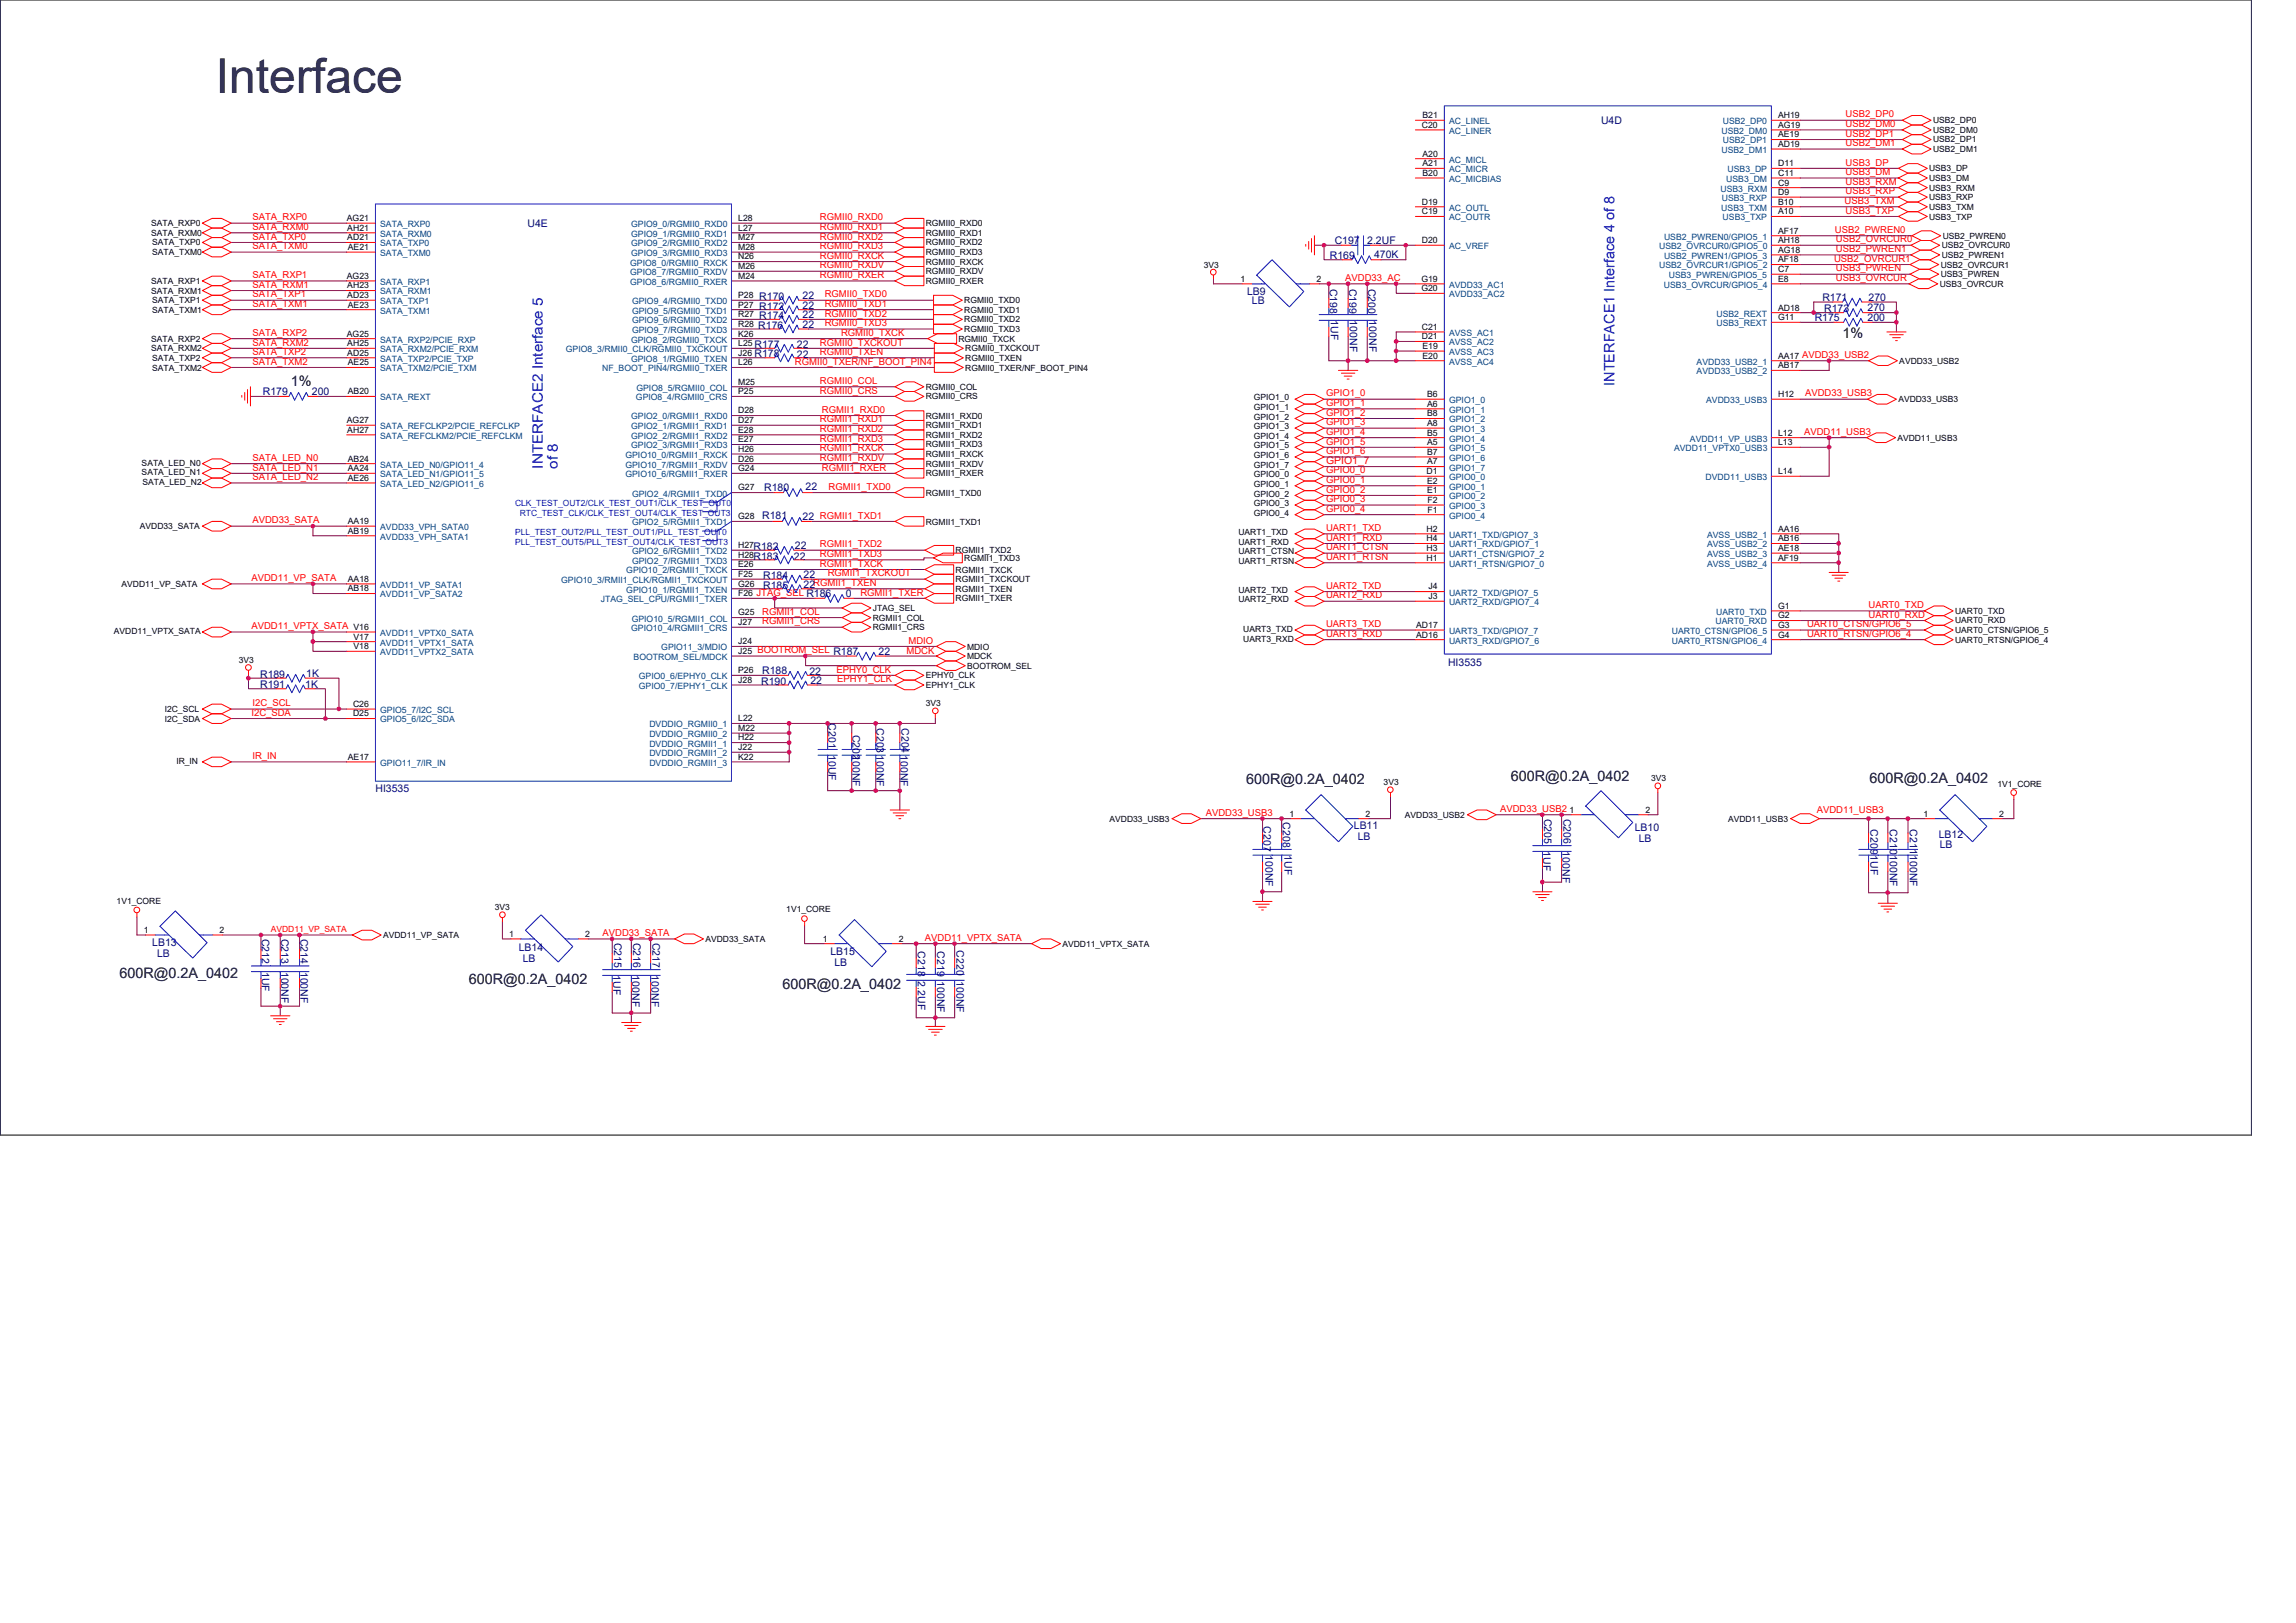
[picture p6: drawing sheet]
<svg xmlns="http://www.w3.org/2000/svg" width="297mm" height="210mm" viewBox="0 0 297 210" stroke-linecap="round" stroke-linejoin="round" font-family="sans-serif">
<defs><g id="words">
<text font-size="6.2" x="27.9" y="12">Interface</text>
<g font-size="1.9">
<text x="238.4" y="43.7">1%</text>
<text x="37.6" y="50">1%</text>
<text x="161.2" y="101.5">600R@0.2A_0402</text>
<text x="195.4" y="101">600R@0.2A_0402</text>
<text x="241.9" y="101.4">600R@0.2A_0402</text>
<text x="15.5" y="126.5">600R@0.2A_0402</text>
<text x="60.7" y="127.3">600R@0.2A_0402</text>
<text x="101.2" y="128">600R@0.2A_0402</text>
</g>
<g font-size="1.9" fill="#00f">
<text x="208.9" y="49.9" transform="rotate(-90 208.9 49.9)">INTERFACE1 Interface 4 of 8</text>
<text x="70.2" y="60.6" transform="rotate(-90 70.2 60.6)">INTERFACE2 Interface 5</text>
<text x="72.2" y="60.6" transform="rotate(-90 72.2 60.6)">of 8</text>
</g>
<g font-size="1.4" fill="#000080">
<text x="207.1" y="16">U4D</text>
<text x="68.2" y="29.4">U4E</text>
<text x="172" y="33.5">R169</text>
<text x="172.7" y="31.6">C197</text>
<text x="176.9" y="31.6">2.2UF</text>
<text x="177.8" y="33.3">470K</text>
<text x="98.2" y="40.1">R172</text>
<text x="98.2" y="41.3">R174</text>
<text x="98.2" y="38.8">R170</text>
<text x="103.8" y="39.9">22</text>
<text x="103.8" y="41.2">22</text>
<text x="103.8" y="38.7">22</text>
<text x="161.3" y="38.2">LB9</text>
<text x="162" y="39.3">LB</text>
<text x="172" y="37.3" transform="rotate(90 172 37.3)">C198</text>
<text x="172.2" y="41.4" transform="rotate(90 172.2 41.4)">1UF</text>
<text x="174.5" y="37.3" transform="rotate(90 174.5 37.3)">C199</text>
<text x="174.6" y="41.4" transform="rotate(90 174.6 41.4)">100NF</text>
<text x="177" y="37.3" transform="rotate(90 177 37.3)">C200</text>
<text x="177.1" y="41.4" transform="rotate(90 177.1 41.4)">100NF</text>
<text x="234.8" y="41.6">R175</text>
<text x="235.8" y="38.9">R171</text>
<text x="236" y="40.3">R173</text>
<text x="241.6" y="41.6">200</text>
<text x="241.6" y="40.2">270</text>
<text x="241.7" y="38.9">270</text>
<text x="97.6" y="46.2">R178</text>
<text x="97.6" y="45">R177</text>
<text x="98.1" y="42.5">R176</text>
<text x="103.1" y="45">22</text>
<text x="103.1" y="46.3">22</text>
<text x="103.8" y="42.4">22</text>
<text x="34" y="51.1">R179</text>
<text x="40.4" y="51.1">200</text>
<text x="98.9" y="63.6">R180</text>
<text x="104.2" y="63.5">22</text>
<text x="97.5" y="71.2">R182</text>
<text x="98.6" y="67.2">R181</text>
<text x="102.8" y="71.1">22</text>
<text x="103.8" y="67.3">22 RGMII1_TXD1</text>
<text x="97.5" y="72.4">R183</text>
<text x="98.7" y="74.9">R184</text>
<text x="98.7" y="76.2">R185</text>
<text x="102.7" y="72.4">22</text>
<text x="104" y="74.8">22</text>
<text x="104" y="76">22RGMII1_TXEN</text>
<text x="104.3" y="77.3">R186</text>
<text x="109.4" y="77.3">0</text>
<text x="33.7" y="89">R191</text>
<text x="33.7" y="87.7">R189</text>
<text x="39.5" y="89">1K</text>
<text x="39.6" y="87.6">1K</text>
<text x="98.5" y="88.6">R190</text>
<text x="98.6" y="87.2">R188</text>
<text x="104.7" y="87.4">22</text>
<text x="104.8" y="88.5">22</text>
<text x="107.8" y="84.7">R187</text>
<text x="113.7" y="84.7">22</text>
<text x="187.3" y="86.1">HI3535</text>
<text x="107.2" y="93.6" transform="rotate(90 107.2 93.6)">C201 10UF</text>
<text x="110.3" y="95.1" transform="rotate(90 110.3 95.1)">C202</text>
<text x="113.4" y="94.2" transform="rotate(90 113.4 94.2)">C203 100NF</text>
<text x="116.6" y="94.2" transform="rotate(90 116.6 94.2)">C204</text>
<text x="110.3" y="97.7" transform="rotate(90 110.3 97.7)">100NF</text>
<text x="116.5" y="97.7" transform="rotate(90 116.5 97.7)">100NF</text>
<text x="48.6" y="102.5">HI3535</text>
<text x="163.4" y="106.9" transform="rotate(90 163.4 106.9)">C207</text>
<text x="165.9" y="106.4" transform="rotate(90 165.9 106.4)">C208</text>
<text x="175.2" y="107.3">LB11</text>
<text x="199.8" y="105.9" transform="rotate(90 199.8 105.9)">C205</text>
<text x="202.3" y="105.9" transform="rotate(90 202.3 105.9)">C206</text>
<text x="211.5" y="107.5">LB10</text>
<text x="242" y="107.3" transform="rotate(90 242 107.3)">C2091UF</text>
<text x="244.5" y="107.3" transform="rotate(90 244.5 107.3)">C210100NF</text>
<text x="247.1" y="107.3" transform="rotate(90 247.1 107.3)">C211100NF</text>
<text x="163.7" y="110.6" transform="rotate(90 163.7 110.6)">100NF</text>
<text x="166.2" y="110.6" transform="rotate(90 166.2 110.6)">1UF</text>
<text x="175.7" y="108.6">LB</text>
<text x="199.7" y="110.2" transform="rotate(90 199.7 110.2)">1UF</text>
<text x="202.2" y="110.2" transform="rotate(90 202.2 110.2)">100NF</text>
<text x="212" y="108.9">LB</text>
<text x="250.8" y="108.4">LB12</text>
<text x="250.9" y="109.7">LB</text>
<text x="19.7" y="122.4">LB13</text>
<text x="20.3" y="123.8">LB</text>
<text x="33.9" y="121.5" transform="rotate(90 33.9 121.5)">C212</text>
<text x="33.9" y="125.7" transform="rotate(90 33.9 125.7)">1UF</text>
<text x="36.4" y="121.5" transform="rotate(90 36.4 121.5)">C213</text>
<text x="36.4" y="125.7" transform="rotate(90 36.4 125.7)">100NF</text>
<text x="38.9" y="121.5" transform="rotate(90 38.9 121.5)">C214</text>
<text x="38.9" y="125.7" transform="rotate(90 38.9 125.7)">100NF</text>
<text x="67.1" y="123.1">LB14</text>
<text x="67.6" y="124.4">LB</text>
<text x="79.4" y="122" transform="rotate(90 79.4 122)">C215</text>
<text x="81.9" y="122" transform="rotate(90 81.9 122)">C216</text>
<text x="84.4" y="122" transform="rotate(90 84.4 122)">C217</text>
<text x="107.4" y="123.6">LB15</text>
<text x="107.9" y="124.9">LB</text>
<text x="118.8" y="123.1" transform="rotate(90 118.8 123.1)">C218 2.2UF</text>
<text x="121.3" y="123.1" transform="rotate(90 121.3 123.1)">C219 100NF</text>
<text x="123.8" y="123" transform="rotate(90 123.8 123)">C220 100NF</text>
<text x="79.3" y="126.2" transform="rotate(90 79.3 126.2)">1UF</text>
<text x="81.8" y="126.2" transform="rotate(90 81.8 126.2)">100NF</text>
<text x="84.3" y="126.2" transform="rotate(90 84.3 126.2)">100NF</text>
</g>
<text font-size="1.4" fill="#f00" x="171.6" y="60">GPIO1_7</text>
<g font-size="1.2" fill="#f00">
<text x="238.8" y="15.2">USB2_DP0</text>
<text x="238.8" y="16.4">USB2_DM0</text>
<text x="238.8" y="17.7">USB2_DP1</text>
<text x="238.8" y="23.9">USB3_RXM</text>
<text x="238.8" y="21.4">USB3_DP</text>
<text x="238.8" y="22.7">USB3_DM</text>
<text x="238.8" y="18.9">USB2_DM1</text>
<text x="32.7" y="28.5">SATA_RXP0</text>
<text x="32.7" y="29.8">SATA_RXM0</text>
<text x="106.1" y="29.8">RGMII0_RXD1</text>
<text x="106.1" y="28.5">RGMII0_RXD0</text>
<text x="238.6" y="26.4">USB3_TXM</text>
<text x="238.8" y="25.1">USB3_RXP</text>
<text x="238.8" y="27.6">USB3_TXP</text>
<text x="32.7" y="36">SATA_RXP1</text>
<text x="32.7" y="32.3">SATA_TXM0</text>
<text x="32.7" y="31">SATA_TXP0</text>
<text x="106.1" y="36">RGMII0_RXER</text>
<text x="106.1" y="34.7">RGMII0_RXDV</text>
<text x="106.1" y="33.5">RGMII0_RXCK</text>
<text x="106.1" y="32.3">RGMII0_RXD3</text>
<text x="106.1" y="31">RGMII0_RXD2</text>
<text x="237.3" y="33.9">USB2_OVRCUR1</text>
<text x="237.4" y="30.1">USB2_PWREN0</text>
<text x="237.5" y="32.6">USB2_PWREN1</text>
<text x="237.5" y="31.4">USB2_OVRCUR0</text>
<text x="237.5" y="35.1">USB3_PWREN</text>
<text x="32.7" y="39.7">SATA_TXM1</text>
<text x="32.7" y="38.5">SATA_TXP1</text>
<text x="32.7" y="37.2">SATA_RXM1</text>
<text x="106.7" y="38.5">RGMII0_TXD0</text>
<text x="106.7" y="39.7">RGMII0_TXD1</text>
<text x="106.7" y="41">RGMII0_TXD2</text>
<text x="174" y="36.4">AVDD33_AC</text>
<text x="237.5" y="36.4">USB3_OVRCUR</text>
<text x="32.7" y="44.7">SATA_RXM2</text>
<text x="32.7" y="45.9">SATA_TXP2</text>
<text x="32.7" y="47.2">SATA_TXM2</text>
<text x="32.7" y="43.5">SATA_RXP2</text>
<text x="102.8" y="47.2">RGMII0_TXER/NF_BOOT_PIN4</text>
<text x="106.1" y="45.9">RGMII0_TXEN</text>
<text x="106.1" y="44.7">RGMII0_TXCKOUT</text>
<text x="106.7" y="42.2">RGMII0_TXD3</text>
<text x="108.8" y="43.5">RGMII0_TXCK</text>
<text x="106.1" y="50.9">RGMII0_CRS</text>
<text x="106.1" y="49.7">RGMII0_COL</text>
<text x="106.3" y="53.4">RGMII1_RXD0</text>
<text x="171.6" y="51.3">GPIO1_0</text>
<text x="171.6" y="52.5">GPIO1_1</text>
<text x="171.6" y="53.8">GPIO1_2</text>
<text x="233.5" y="51.3">AVDD33_USB3</text>
<text x="32.7" y="59.6">SATA_LED_N0</text>
<text x="106.1" y="57.1">RGMII1_RXD3</text>
<text x="106.1" y="54.7">RGMII1_RXD1</text>
<text x="106.1" y="55.9">RGMII1_RXD2</text>
<text x="106.1" y="59.6">RGMII1_RXDV</text>
<text x="106.1" y="58.4">RGMII1_RXCK</text>
<text x="171.6" y="58.8">GPIO1_6</text>
<text x="171.6" y="57.5">GPIO1_5</text>
<text x="171.6" y="56.3">GPIO1_4</text>
<text x="171.6" y="55">GPIO1_3</text>
<text x="233.4" y="56.3">AVDD11_USB3</text>
<text x="32.7" y="62.1">SATA_LED_N2</text>
<text x="32.7" y="60.9">SATA_LED_N1</text>
<text x="106.3" y="60.9">RGMII1_RXER</text>
<text x="107.2" y="63.4">RGMII1_TXD0</text>
<text x="171.6" y="63.7">GPIO0_2</text>
<text x="171.6" y="62.5">GPIO0_1</text>
<text x="171.6" y="61.3">GPIO0_0</text>
<text x="171.6" y="65">GPIO0_3</text>
<text x="32.7" y="67.7">AVDD33_SATA</text>
<text x="106.1" y="70.8">RGMII1_TXD2</text>
<text x="171.6" y="66.2">GPIO0_4</text>
<text x="171.6" y="71.2">UART1_CTSN</text>
<text x="171.6" y="68.7">UART1_TXD</text>
<text x="171.6" y="70">UART1_RXD</text>
<text x="32.5" y="75.2">AVDD11_VP_SATA</text>
<text x="106.1" y="72.1">RGMII1_TXD3</text>
<text x="106.1" y="73.3">RGMII1_TXCK</text>
<text x="107.1" y="74.6">RGMII1_TXCKOUT</text>
<text x="111.3" y="77">RGMII1_TXER</text>
<text x="171.6" y="77.4">UART2_RXD</text>
<text x="171.6" y="76.2">UART2_TXD</text>
<text x="171.6" y="72.5">UART1_RTSN</text>
<text x="32.5" y="81.4">AVDD11_VPTX_SATA V16</text>
<text x="98.6" y="79.5">RGMII1_COL</text>
<text x="98.6" y="80.8">RGMII1_CRS</text>
<text x="117.5" y="83.4">MDIO</text>
<text x="171.6" y="82.4">UART3_RXD</text>
<text x="171.6" y="81.2">UART3_TXD</text>
<text x="233.8" y="81.2">UART0_CTSN/GPIO6_5</text>
<text x="233.8" y="82.4">UART0_RTSN/GPIO6_4</text>
<text x="241.7" y="79.9">UART0_RXD</text>
<text x="241.7" y="78.7">UART0_TXD</text>
<text x="108.2" y="87">EPHY0_CLK</text>
<text x="108.3" y="88.3">EPHY1_CLK</text>
<text x="117.3" y="84.6">MDCK</text>
<text x="32.5" y="92.6">I2C_SDA</text>
<text x="32.7" y="91.4">I2C_SCL</text>
<text x="32.7" y="98.2">IR_IN</text>
<text x="156" y="105.6">AVDD33_USB3</text>
<text x="194.1" y="105.1">AVDD33_USB2</text>
<text x="235" y="105.2">AVDD11_USB3</text>
<text x="78" y="121.1">AVDD33_SATA</text>
<text x="119.7" y="121.7">AVDD11_VPTX_SATA</text>
</g>
<g font-size="1.1">
<text x="184" y="16.5">C20</text>
<text x="184" y="15.3">B21</text>
<text x="230" y="15.3">AH19</text>
<text x="230" y="17.8">AE19</text>
<text x="230" y="16.5">AG19</text>
<text x="250.1" y="16">USB2_DP0</text>
<text x="250.1" y="17.2">USB2_DM0</text>
<text x="184" y="22.8">B20</text>
<text x="184" y="21.5">A21</text>
<text x="184" y="20.3">A20</text>
<text x="230" y="22.8">C11</text>
<text x="230" y="19">AD19</text>
<text x="230" y="21.5">D11</text>
<text x="249.6" y="22.2">USB3_DP</text>
<text x="249.6" y="23.4">USB3_DM</text>
<text x="250.1" y="18.4">USB2_DP1</text>
<text x="250.1" y="19.7">USB2_DM1</text>
<text x="19.6" y="29.3">SATA_RXP0</text>
<text x="44.9" y="28.6">AG21</text>
<text x="44.9" y="29.8">AH21</text>
<text x="95.5" y="29.8">L27</text>
<text x="95.5" y="28.6">L28</text>
<text x="119.8" y="29.3">RGMII0_RXD0</text>
<text x="184" y="26.5">D19</text>
<text x="184" y="27.7">C19</text>
<text x="230" y="25.2">D9</text>
<text x="230" y="27.7">A10</text>
<text x="230" y="24">C9</text>
<text x="230" y="26.5">B10</text>
<text x="249.6" y="24.7">USB3_RXM</text>
<text x="249.6" y="25.9">USB3_RXP</text>
<text x="249.6" y="27.2">USB3_TXM</text>
<text x="249.6" y="28.4">USB3_TXP</text>
<text x="19.6" y="30.5">SATA_RXM0</text>
<text x="19.7" y="31.7">SATA_TXP0</text>
<text x="19.7" y="33">SATA_TXM0</text>
<text x="44.9" y="31.1">AD21</text>
<text x="45" y="32.3">AE21</text>
<text x="95.5" y="34.8">M26</text>
<text x="95.5" y="33.6">N26</text>
<text x="95.5" y="32.3">M28</text>
<text x="95.5" y="31.1">M27</text>
<text x="119.8" y="30.5">RGMII0_RXD1</text>
<text x="119.8" y="31.7">RGMII0_RXD2</text>
<text x="119.8" y="33">RGMII0_RXD3</text>
<text x="119.8" y="34.2">RGMII0_RXCK</text>
<text x="119.8" y="35.5">RGMII0_RXDV</text>
<text x="155.7" y="34.6">3V3</text>
<text x="184" y="31.5">D20</text>
<text x="230" y="32.7">AG18</text>
<text x="230" y="30.2">AF17</text>
<text x="230" y="35.2">C7</text>
<text x="230" y="34">AF18</text>
<text x="230" y="31.5">AH18</text>
<text x="251.1" y="34.6">USB2_OVRCUR1</text>
<text x="251.1" y="35.9">USB3_PWREN</text>
<text x="251.2" y="32.1">USB2_OVRCUR0</text>
<text x="251.2" y="33.4">USB2_PWREN1</text>
<text x="251.3" y="30.9">USB2_PWREN0</text>
<text x="19.6" y="36.7">SATA_RXP1</text>
<text x="19.6" y="38">SATA_RXM1</text>
<text x="19.7" y="39.2">SATA_TXP1</text>
<text x="19.7" y="40.5">SATA_TXM1</text>
<text x="44.9" y="36.1">AG23</text>
<text x="44.9" y="37.3">AH23</text>
<text x="44.9" y="38.6">AD23</text>
<text x="45" y="39.8">AE23</text>
<text x="95.5" y="36.1">M24</text>
<text x="95.5" y="39.8">P27</text>
<text x="95.5" y="41">R27</text>
<text x="95.5" y="38.6">P28</text>
<text x="119.8" y="36.7">RGMII0_RXER</text>
<text x="124.8" y="39.2">RGMII0_TXD0</text>
<text x="124.8" y="40.5">RGMII0_TXD1</text>
<text x="124.8" y="41.7">RGMII0_TXD2</text>
<text x="160.5" y="36.4">1</text>
<text x="170.3" y="36.4">2</text>
<text x="183.9" y="37.7">G20</text>
<text x="183.9" y="36.4">G19</text>
<text x="230" y="36.4">E8</text>
<text x="230" y="41.4">G11</text>
<text x="230" y="40.2">AD18</text>
<text x="250.9" y="37.1">USB3_OVRCUR</text>
<text x="19.6" y="44.2">SATA_RXP2</text>
<text x="19.6" y="45.4">SATA_RXM2</text>
<text x="19.7" y="46.7">SATA_TXP2</text>
<text x="19.7" y="47.9">SATA_TXM2</text>
<text x="44.9" y="43.5">AG25</text>
<text x="44.9" y="46">AD25</text>
<text x="44.9" y="44.8">AH25</text>
<text x="45" y="47.3">AE25</text>
<text x="95.5" y="47.3">L26</text>
<text x="95.5" y="44.8">L25</text>
<text x="95.5" y="43.5">K26</text>
<text x="95.5" y="46">J26</text>
<text x="95.5" y="42.3">R28</text>
<text x="124" y="44.2">RGMII0_TXCK</text>
<text x="124.8" y="43">RGMII0_TXD3</text>
<text x="124.9" y="45.4">RGMII0_TXCKOUT</text>
<text x="124.9" y="46.7">RGMII0_TXEN</text>
<text x="124.9" y="47.9">RGMII0_TXER/NF_BOOT_PIN4</text>
<text x="184" y="43.9">D21</text>
<text x="184" y="42.7">C21</text>
<text x="184" y="46.4">E20</text>
<text x="184" y="45.1">E19</text>
<text x="230" y="46.4">AA17 AVDD33_USB2</text>
<text x="230" y="47.6">AB17</text>
<text x="245.7" y="47.1">AVDD33_USB2</text>
<text x="45" y="51">AB20</text>
<text x="95.5" y="51">P25</text>
<text x="95.5" y="49.8">M25</text>
<text x="95.5" y="53.5">D28</text>
<text x="119.8" y="50.4">RGMII0_COL</text>
<text x="119.8" y="51.7">RGMII0_CRS</text>
<text x="162.2" y="51.8">GPIO1_0</text>
<text x="162.2" y="53">GPIO1_1</text>
<text x="184.6" y="53.9">B8</text>
<text x="184.6" y="52.6">A6</text>
<text x="184.6" y="51.4">B6</text>
<text x="230" y="51.4">H12</text>
<text x="245.6" y="52">AVDD33_USB3</text>
<text x="44.9" y="54.7">AG27</text>
<text x="44.9" y="56">AH27</text>
<text x="45" y="59.7">AB24</text>
<text x="95.5" y="57.2">E27</text>
<text x="95.5" y="56">E28</text>
<text x="95.5" y="54.7">D27</text>
<text x="95.5" y="59.7">D26</text>
<text x="95.5" y="58.5">H26</text>
<text x="119.8" y="54.2">RGMII1_RXD0</text>
<text x="119.8" y="55.4">RGMII1_RXD1</text>
<text x="119.8" y="56.6">RGMII1_RXD2</text>
<text x="119.8" y="57.9">RGMII1_RXD3</text>
<text x="119.8" y="59.1">RGMII1_RXCK</text>
<text x="162.2" y="54.3">GPIO1_2</text>
<text x="162.2" y="55.5">GPIO1_3</text>
<text x="162.2" y="56.8">GPIO1_4</text>
<text x="162.2" y="58">GPIO1_5</text>
<text x="162.2" y="59.3">GPIO1_6</text>
<text x="184.6" y="58.8">B7</text>
<text x="184.6" y="57.6">A5</text>
<text x="184.6" y="56.3">B5</text>
<text x="184.6" y="55.1">A8</text>
<text x="230" y="57.6">L13</text>
<text x="230" y="56.3">L12</text>
<text x="245.5" y="57">AVDD11_USB3</text>
<text x="18.3" y="61.5">SATA_LED_N1</text>
<text x="18.3" y="60.3">SATA_LED_N0</text>
<text x="18.5" y="62.7">SATA_LED_N2</text>
<text x="45" y="62.2">AE26</text>
<text x="45" y="61">AA24</text>
<text x="95.5" y="61">G24</text>
<text x="95.5" y="63.5">G27</text>
<text x="119.8" y="64.1">RGMII1_TXD0</text>
<text x="119.8" y="60.4">RGMII1_RXDV</text>
<text x="119.8" y="61.6">RGMII1_RXER</text>
<text x="162.2" y="60.5">GPIO1_7</text>
<text x="162.2" y="61.7">GPIO0_0</text>
<text x="162.2" y="63">GPIO0_1</text>
<text x="162.2" y="64.2">GPIO0_2</text>
<text x="162.2" y="65.5">GPIO0_3</text>
<text x="184.6" y="61.3">D1</text>
<text x="184.6" y="60.1">A7</text>
<text x="184.6" y="62.6">E2</text>
<text x="184.6" y="63.8">E1</text>
<text x="184.7" y="65.1">F2</text>
<text x="230" y="61.3">L14</text>
<text x="18.1" y="68.5">AVDD33_SATA</text>
<text x="45" y="69">AB19</text>
<text x="45" y="67.8">AA19</text>
<text x="95.5" y="70.9">H27</text>
<text x="95.5" y="67.2">G28</text>
<text x="119.8" y="67.9">RGMII1_TXD1</text>
<text x="123.6" y="71.6">RGMII1_TXD2</text>
<text x="160.2" y="69.2">UART1_TXD</text>
<text x="160.2" y="70.5">UART1_RXD</text>
<text x="160.2" y="71.7">UART1_CTSN</text>
<text x="162.2" y="66.7">GPIO0_4</text>
<text x="184.6" y="68.8">H2</text>
<text x="184.6" y="71.3">H3</text>
<text x="184.6" y="70">H4</text>
<text x="184.7" y="66.3">F1</text>
<text x="230" y="71.3">AE18</text>
<text x="230" y="70">AB16</text>
<text x="230" y="68.8">AA16</text>
<text x="15.7" y="75.9">AVDD11_VP_SATA</text>
<text x="45" y="76.5">AB18</text>
<text x="45" y="75.3">AA18</text>
<text x="95.5" y="74.7">F25</text>
<text x="95.5" y="72.2">H28</text>
<text x="95.5" y="77.1">F26 JTAG_SEL</text>
<text x="95.5" y="73.4">E26</text>
<text x="95.5" y="75.9">G26</text>
<text x="123.6" y="74.1">RGMII1_TXCK</text>
<text x="123.6" y="77.8">RGMII1_TXER</text>
<text x="123.6" y="76.6">RGMII1_TXEN</text>
<text x="123.6" y="75.3">RGMII1_TXCKOUT</text>
<text x="124.8" y="72.6">RGMII1_TXD3</text>
<text x="160.2" y="73">UART1_RTSN</text>
<text x="160.2" y="77.9">UART2_RXD</text>
<text x="160.2" y="76.7">UART2_TXD</text>
<text x="184.6" y="72.5">H1</text>
<text x="184.8" y="76.3">J4</text>
<text x="184.8" y="77.5">J3</text>
<text x="230" y="72.5">AF19</text>
<text x="14.7" y="82">AVDD11_VPTX_SATA</text>
<text x="45.7" y="82.7">V17</text>
<text x="45.7" y="84">V18</text>
<text x="95.5" y="83.4">J24</text>
<text x="95.5" y="79.6">G25</text>
<text x="95.5" y="80.9">J27</text>
<text x="112.9" y="81.5">RGMII1_CRS</text>
<text x="112.9" y="80.3">RGMII1_COL</text>
<text x="112.9" y="79.1">JTAG_SEL</text>
<text x="160.8" y="83">UART3_RXD</text>
<text x="160.8" y="81.8">UART3_TXD</text>
<text x="183.2" y="81.2">AD17</text>
<text x="183.2" y="82.5">AD16</text>
<text x="230" y="81.2">G3</text>
<text x="230" y="82.5">G4</text>
<text x="230" y="80">G2</text>
<text x="230" y="78.8">G1</text>
<text x="252.9" y="79.4">UART0_TXD</text>
<text x="252.9" y="80.7">UART0_RXD</text>
<text x="252.9" y="81.9">UART0_CTSN/GPIO6_5</text>
<text x="252.9" y="83.2">UART0_RTSN/GPIO6_4</text>
<text x="30.9" y="85.8">3V3</text>
<text x="95.5" y="88.3">J28</text>
<text x="95.5" y="87.1">P26</text>
<text x="95.5" y="84.6">J25 BOOTROM_SEL</text>
<text x="119.8" y="89">EPHY1_CLK</text>
<text x="119.8" y="87.8">EPHY0_CLK</text>
<text x="125.1" y="85.3">MDCK</text>
<text x="125.1" y="84">MDIO</text>
<text x="125.1" y="86.5">BOOTROM_SEL</text>
<text x="21.3" y="92.1">I2C_SCL</text>
<text x="21.3" y="93.4">I2C_SDA</text>
<text x="45.7" y="91.5">C26</text>
<text x="45.7" y="92.7">D25</text>
<text x="95.5" y="95.8">H22</text>
<text x="95.5" y="94.6">M22</text>
<text x="95.5" y="93.3">L22</text>
<text x="119.8" y="91.4">3V3</text>
<text x="22.8" y="98.8">IR_IN</text>
<text x="45" y="98.3">AE17</text>
<text x="95.5" y="98.3">K22</text>
<text x="95.5" y="97">J22</text>
<text x="179" y="101.6">3V3</text>
<text x="213.6" y="101.1">3V3</text>
<text x="258.4" y="101.8">1V1_CORE</text>
<text x="143.5" y="106.3">AVDD33_USB3</text>
<text x="166.8" y="105.6">1</text>
<text x="176.7" y="105.6">2</text>
<text x="181.8" y="105.8">AVDD33_USB2</text>
<text x="203" y="105.1">1</text>
<text x="212.9" y="105.1">2</text>
<text x="223.6" y="106.3">AVDD11_USB3</text>
<text x="248.9" y="105.6">1</text>
<text x="258.7" y="105.6">2</text>
<text x="15.1" y="117">1V1_CORE</text>
<text x="64" y="117.8">3V3</text>
<text x="101.7" y="118">1V1_CORE</text>
<text x="18.6" y="120.7">1</text>
<text x="28.4" y="120.7">2</text>
<text x="49.6" y="121.4">AVDD11_VP_SATA</text>
<text x="65.9" y="121.2">1</text>
<text x="75.7" y="121.2">2</text>
<text x="91.3" y="121.9">AVDD33_SATA</text>
<text x="106.5" y="121.8">1</text>
<text x="116.3" y="121.8">2</text>
<text x="137.5" y="122.5">AVDD11_VPTX_SATA</text>
</g>
<g font-size="1.1" fill="#004080">
<text x="187.5" y="17.3">AC_LINER</text>
<text x="187.5" y="16.1">AC_LINEL</text>
<text x="222.7" y="17.3">USB2_DM0</text>
<text x="222.9" y="16.1">USB2_DP0</text>
<text x="187.5" y="23.5">AC_MICBIAS</text>
<text x="187.5" y="22.3">AC_MICR</text>
<text x="187.5" y="21">AC_MICL</text>
<text x="222.7" y="19.8">USB2_DM1</text>
<text x="222.9" y="18.6">USB2_DP1</text>
<text x="223.3" y="23.5">USB3_DM</text>
<text x="223.5" y="22.3">USB3_DP</text>
<text x="49.2" y="29.4">SATA_RXP0</text>
<text x="81.7" y="29.4">GPIO9_0/RGMII0_RXD0</text>
<text x="187.5" y="27.3">AC_OUTL</text>
<text x="187.5" y="28.5">AC_OUTR</text>
<text x="222.6" y="24.8">USB3_RXM</text>
<text x="222.7" y="27.3">USB3_TXM</text>
<text x="222.8" y="26">USB3_RXP</text>
<text x="222.9" y="28.5">USB3_TXP</text>
<text x="49.2" y="33.1">SATA_TXM0</text>
<text x="49.2" y="31.9">SATA_TXP0</text>
<text x="49.2" y="30.6">SATA_RXM0</text>
<text x="81.5" y="35.6">GPIO8_7/RGMII0_RXDV</text>
<text x="81.5" y="34.4">GPIO8_0/RGMII0_RXCK</text>
<text x="81.7" y="33.1">GPIO9_3/RGMII0_RXD3</text>
<text x="81.7" y="31.9">GPIO9_2/RGMII0_RXD2</text>
<text x="81.7" y="30.6">GPIO9_1/RGMII0_RXD1</text>
<text x="187.5" y="32.2">AC_VREF</text>
<text x="214.6" y="34.7">USB2_OVRCUR1/GPIO5_2</text>
<text x="214.6" y="32.2">USB2_OVRCUR0/GPIO5_0</text>
<text x="215.3" y="33.5">USB2_PWREN1/GPIO5_3</text>
<text x="215.3" y="31">USB2_PWREN0/GPIO5_1</text>
<text x="215.9" y="36">USB3_PWREN/GPIO5_5</text>
<text x="49.2" y="38.1">SATA_RXM1</text>
<text x="49.2" y="39.3">SATA_TXP1</text>
<text x="49.2" y="40.6">SATA_TXM1</text>
<text x="49.2" y="36.9">SATA_RXP1</text>
<text x="81.5" y="36.9">GPIO8_6/RGMII0_RXER</text>
<text x="81.8" y="40.6">GPIO9_5/RGMII0_TXD1</text>
<text x="81.8" y="41.8">GPIO9_6/RGMII0_TXD2</text>
<text x="81.8" y="39.3">GPIO9_4/RGMII0_TXD0</text>
<text x="187.5" y="38.5">AVDD33_AC2</text>
<text x="187.5" y="37.2">AVDD33_AC1</text>
<text x="215.3" y="37.2">USB3_OVRCUR/GPIO5_4</text>
<text x="222.1" y="41">USB2_REXT</text>
<text x="49.2" y="46.8">SATA_TXP2/PCIE_TXP</text>
<text x="49.2" y="45.6">SATA_RXM2/PCIE_RXM</text>
<text x="49.2" y="44.3">SATA_RXP2/PCIE_RXP</text>
<text x="73.2" y="45.6">GPIO8_3/RMII0_CLK/RGMII0_TXCKOUT</text>
<text x="81.6" y="44.3">GPIO8_2/RGMII0_TXCK</text>
<text x="81.6" y="46.8">GPIO8_1/RGMII0_TXEN</text>
<text x="81.8" y="43.1">GPIO9_7/RGMII0_TXD3</text>
<text x="187.5" y="47.2">AVSS_AC4</text>
<text x="187.5" y="45.9">AVSS_AC3</text>
<text x="187.5" y="44.7">AVSS_AC2</text>
<text x="187.5" y="43.5">AVSS_AC1</text>
<text x="219.5" y="47.2">AVDD33_USB2_1</text>
<text x="222.1" y="42.2">USB3_REXT</text>
<text x="49.2" y="48">SATA_TXM2/PCIE_TXM</text>
<text x="49.2" y="51.8">SATA_REXT</text>
<text x="77.9" y="48">NF_BOOT_PIN4/RGMII0_TXER</text>
<text x="82.3" y="51.8">GPIO8_4/RGMII0_CRS</text>
<text x="82.3" y="50.5">GPIO8_5/RGMII0_COL</text>
<text x="187.5" y="53.4">GPIO1_1</text>
<text x="187.5" y="52.2">GPIO1_0</text>
<text x="219.5" y="48.4">AVDD33_USB2_2</text>
<text x="220.7" y="52.2">AVDD33_USB3</text>
<text x="49.2" y="56.8">SATA_REFCLKM2/PCIE_REFCLKM</text>
<text x="49.2" y="55.5">SATA_REFCLKP2/PCIE_REFCLKP</text>
<text x="80.9" y="59.2">GPIO10_0/RGMII1_RXCK</text>
<text x="81.7" y="58">GPIO2_3/RGMII1_RXD3</text>
<text x="81.7" y="56.8">GPIO2_2/RGMII1_RXD2</text>
<text x="81.7" y="55.5">GPIO2_1/RGMII1_RXD1</text>
<text x="81.7" y="54.3">GPIO2_0/RGMII1_RXD0</text>
<text x="187.5" y="59.6">GPIO1_6</text>
<text x="187.5" y="58.4">GPIO1_5</text>
<text x="187.5" y="57.1">GPIO1_4</text>
<text x="187.5" y="55.9">GPIO1_3</text>
<text x="187.5" y="54.7">GPIO1_2</text>
<text x="216.6" y="58.4">AVDD11_VPTX0_USB3</text>
<text x="218.6" y="57.1">AVDD11_VP_USB3</text>
<text x="49.2" y="63">SATA_LED_N2/GPIO11_6</text>
<text x="49.2" y="61.7">SATA_LED_N1/GPIO11_5</text>
<text x="49.2" y="60.5">SATA_LED_N0/GPIO11_4</text>
<text x="80.9" y="61.7">GPIO10_6/RGMII1_RXER</text>
<text x="80.9" y="60.5">GPIO10_7/RGMII1_RXDV</text>
<text x="81.8" y="64.2">GPIO2_4/RGMII1_TXD0</text>
<text x="187.5" y="60.9">GPIO1_7</text>
<text x="187.5" y="62.1">GPIO0_0</text>
<text x="187.5" y="65.8">GPIO0_3</text>
<text x="187.5" y="63.4">GPIO0_1</text>
<text x="187.5" y="64.6">GPIO0_2</text>
<text x="220.7" y="62.1">DVDD11_USB3</text>
<text x="49.2" y="69.8">AVDD33_VPH_SATA1</text>
<text x="49.2" y="68.6">AVDD33_VPH_SATA0</text>
<text x="81.8" y="71.7">GPIO2_6/RGMII1_TXD2</text>
<text x="81.8" y="68">GPIO2_5/RGMII1_TXD1</text>
<text x="187.5" y="69.6">UART1_TXD/GPIO7_3</text>
<text x="187.5" y="70.8">UART1_RXD/GPIO7_1</text>
<text x="187.5" y="67.1">GPIO0_4</text>
<text x="220.8" y="70.8">AVSS_USB2_2</text>
<text x="220.8" y="69.6">AVSS_USB2_1</text>
<text x="49.2" y="77.3">AVDD11_VP_SATA2</text>
<text x="49.2" y="76.1">AVDD11_VP_SATA1</text>
<text x="72.6" y="75.4">GPIO10_3/RMII1_CLK/RGMII1_TXCKOUT</text>
<text x="77.7" y="77.9">JTAG_SEL_CPU/RGMII1_TXER</text>
<text x="81" y="74.2">GPIO10_2/RGMII1_TXCK</text>
<text x="81" y="76.7">GPIO10_1/RGMII1_TXEN</text>
<text x="81.8" y="72.9">GPIO2_7/RGMII1_TXD3</text>
<text x="187.5" y="77">UART2_TXD/GPIO7_5</text>
<text x="187.5" y="72.1">UART1_CTSN/GPIO7_2</text>
<text x="187.5" y="73.3">UART1_RTSN/GPIO7_0</text>
<text x="220.8" y="72.1">AVSS_USB2_3</text>
<text x="220.8" y="73.3">AVSS_USB2_4</text>
<text x="49.2" y="83.5">AVDD11_VPTX1_SATA</text>
<text x="49.2" y="82.3">AVDD11_VPTX0_SATA</text>
<text x="81.7" y="81.7">GPIO10_4/RGMII1_CRS</text>
<text x="81.7" y="80.4">GPIO10_5/RGMII1_COL</text>
<text x="187.5" y="82">UART3_TXD/GPIO7_7</text>
<text x="187.5" y="83.3">UART3_RXD/GPIO7_6</text>
<text x="187.5" y="78.3">UART2_RXD/GPIO7_4</text>
<text x="216.3" y="82">UART0_CTSN/GPIO6_5</text>
<text x="216.3" y="83.3">UART0_RTSN/GPIO6_4</text>
<text x="221.9" y="80.8">UART0_RXD</text>
<text x="222" y="79.5">UART0_TXD</text>
<text x="49.2" y="84.8">AVDD11_VPTX2_SATA</text>
<text x="82" y="85.4">BOOTROM_SEL/MDCK</text>
<text x="82.7" y="89.1">GPIO0_7/EPHY1_CLK</text>
<text x="82.7" y="87.9">GPIO0_6/EPHY0_CLK</text>
<text x="85.6" y="84.1">GPIO11_3/MDIO</text>
<text x="49.2" y="92.2">GPIO5_7/I2C_SCL</text>
<text x="49.2" y="93.5">GPIO5_6/I2C_SDA</text>
<text x="84" y="95.4">DVDDIO_RGMII0_2</text>
<text x="84" y="94.1">DVDDIO_RGMII0_1</text>
<text x="49.2" y="99.1">GPIO11_7/IR_IN</text>
<text x="84" y="99.1">DVDDIO_RGMII1_3</text>
<text x="84" y="97.8">DVDDIO_RGMII1_2</text>
<text x="84" y="96.6">DVDDIO_RGMII1_1</text>
</g>
<g font-size="1.1" fill="#00f">
<text x="66.6" y="65.5">CLK_TEST_OUT2/CLK_TEST_OUT1/CLK_TEST_OUT0</text>
<text x="66.6" y="70.5">PLL_TEST_OUT5/PLL_TEST_OUT4/CLK_TEST_OUT3</text>
<text x="66.6" y="69.2">PLL_TEST_OUT2/PLL_TEST_OUT1/PLL_TEST_OUT0</text>
<text x="67.2" y="66.7">RTC_TEST_CLK/CLK_TEST_OUT4/CLK_TEST_OUT3</text>
</g>
<text font-size="1.1" fill="#f00" x="35" y="120.6">AVDD11_VP_SATA</text>
</g></defs>
<path d="M0 0h291.3v146.9h-291.3z" fill="none" stroke="#000" stroke-width=".13"/>
<g fill="none" stroke="#800040" stroke-width=".13">
<path d="M232.9 15.6h13.2M232.9 16.8h13.2M232.9 18.1h13.2M232.9 19.3h13.2M29.9 36.3h14.9M29.9 38.8h14.9M29.9 28.9h14.9M29.9 30.1h14.9M29.9 32.6h14.9M29.9 31.4h14.9M29.9 37.6h14.9M94.6 36.3h21.2"/>
<path d="M94.6 38.8h5M94.6 35.1h21.2M94.6 33.8h21.2M94.6 32.6h21.2M94.6 31.4h21.2M94.6 30.1h21.2M94.6 28.9h21.2M104.6 38.8h16.2M157 36.1v.6h3.7M170 31.7h1.3v1.9h2.4M170.7 36.7h1.2M171.3 31.7h2.2"/>
<path d="M171.9 36.7h2.5M171.9 36.7v1.9M176.9 36.7v1.9M176.9 36.7h-2.5v1.9M176.9 36.7h3.7M178.5 31.7h3.4v1.9h-3.3M180.6 36.7h2.5M180.6 36.7v1.3h2.5M181.9 31.7h1.2M232.9 30.5h14.5M232.9 33h14.3M232.9 31.7h14.3"/>
<path d="M232.9 25.5h12.7M232.9 24.3h12.7M232.9 21.8h12.7M232.9 23h12.7M232.9 34.2h14.2M232.9 36.7h14.1M232.9 26.8h12.7M232.9 28h12.7M232.9 35.5h14.2M237.1 39.1h-2.4v1.3M242.1 39.1h3.2v2.6M29.9 40.1h14.9"/>
<path d="M29.9 45.1h14.9M29.9 46.3h14.9M29.9 47.5h14.9M29.9 43.8h14.9M29.9 60h14.9M32.4 51.3h3.7M41.1 51.3h3.7M94.6 42.6h5M94.6 41.3h5M94.6 40.1h5M94.6 46.3h4.4M94.6 45.1h4.4"/>
<path d="M94.6 47.5h26.3M94.6 43.8h25.4M94.6 57.5h21.2M94.6 53.8h21.2M94.6 55h21.2M94.6 56.3h21.2M94.6 60h21.2M94.6 58.7h21.2M94.6 51.3h21.2M94.6 50h21.2M104 46.3h16.9M104 45.1h16.9"/>
<path d="M104.6 40.1h16.2M104.6 41.3h16.2M104.6 42.6h16.2M171.3 59.1h11.8M171.3 57.9h11.8M171.3 56.6h11.8M171.3 51.6h11.8M171.3 52.9h11.8M171.3 54.1h11.8M171.3 55.4h11.8M171.9 43.6v3.1h2.5M174.4 43.6v3.1"/>
<path d="M174.4 46.7h2.5M174.4 46.7v1.2M176.9 43.6v3.1M176.9 46.7h3.7M180.6 44.2h2.5M180.6 44.2v1.2h2.5M180.6 46.7h2.5M180.6 45.4v1.3M183.1 42.9h-2.5v1.3M232.9 51.6h8.7M232.9 40.4h1.8M232.9 41.7h4.4"/>
<path d="M232.9 56.6h3.7M232.9 57.9h3.7M232.9 46.7h3.7M234.7 40.4h2.6M236.6 46.7h5.1M236.6 56.6h4.9M236.6 46.7v1.2h-3.7M236.6 56.6v1.3M236.6 57.9v3.7h-3.7M242.2 41.7h3.1M242.2 40.4h3.1M245.3 41.7v1.2"/>
<path d="M29.9 62.5h14.9M29.9 61.2h14.9M29.9 75.5h10.6M29.9 68.1h10.6M40.5 75.5h4.3M40.5 75.5v1.3h4.3M40.5 68.1v1.2h4.3M40.5 68.1h4.3M94.6 63.7h5.5M94.6 73.7h25.1M94.6 72.4h4.4M94.6 71.2h4.4"/>
<path d="M94.6 76.2h5.4M94.6 74.9h5.4M94.6 67.5h5.4M94.6 79.9h14.3M94.6 77.4h5.6v1.3h8.7M94.6 61.2h21.2M100.2 77.4h5.2M104 71.2h15.7M105 74.9h14.7M105 76.2h14.7M105 67.5h10.8M105.1 63.7h10.7"/>
<path d="M110.4 77.4h9.3M120.8 72.2h-1.3v.2h-15.5M171.3 77.8h11.8M171.3 76.5h11.8M171.3 66.6h11.8M171.3 64.1h11.8M171.3 62.8h11.8M171.3 61.6h11.8M171.3 60.4h11.8M171.3 72.8h11.8M171.3 71.6h11.8M171.3 65.3h11.8"/>
<path d="M171.3 69.1h11.8M171.3 70.3h11.8M232.9 72.8h5M232.9 71.6h5v1.2M232.9 70.3h5v1.3M232.9 69.1h5v1.2M232.9 79h16.1M237.9 72.8v1.3M29.9 93h12.2M29.9 91.7h14M29.9 81.8h10.6v1.2h4.3M29.9 98.6h14.9"/>
<path d="M32.1 87.2v1.9h3.7M32.1 87.7h3.7M40.5 83v1.3h4.3M40.5 81.8h4.3M40.7 87.7h3.2v4M40.7 89.1h1.4v3.9M42.1 93h2.7M43.9 91.7h.9M94.6 93.6h7.5M94.6 94.8h7.5M94.6 97.3h7.5M94.6 96.1h7.5"/>
<path d="M94.6 83.6h26.5M94.6 84.9h9.6M94.6 81.2h14.3M94.6 88.6h6.1M94.6 87.4h6.1M102.1 93.6v1.2M102.1 94.8v2.5M102.1 97.3v1.3h-7.5M102.1 93.6h5M104.2 84.9h5.4M104.2 84.9v1.2h16.9M105.7 87.4h10.1"/>
<path d="M105.7 88.6h10.1M107.1 99.8v2.5h3.1M107.1 93.6v1.2M107.1 93.6h3.1M110.2 99.8v2.5M110.2 93.6v1.2M110.2 93.6h3.1M113.3 93.6v1.2M113.3 93.6h3.1M113.3 99.8v2.5M114.6 84.9h6.5M116.4 99.8v2.5"/>
<path d="M116.4 93.6v1.2M121 92.8v.8h-4.6M171.3 82.8h11.8M171.3 81.5h11.8M232.9 80.3h16.1M232.9 81.5h16.1M232.9 82.8h16.1M17.7 118.6v2.4h1.1M65 119.2v2.3h1.1M104.1 119.7v2.4h2.6M110.2 102.3h3.1M113.3 102.3h3.1"/>
<path d="M116.4 102.3v2.5M155.4 105.9h7.9M163.3 105.9h2.5M163.3 105.9v1.9M163.3 112.8v3.8M165.8 112.8v2.6h-2.5M165.8 105.9v1.9M165.8 105.9h1.3M179.9 103.1v2.8h-2.9M193.6 105.4h6M199.6 105.4v1.9M199.6 114.1v1.3"/>
<path d="M199.6 105.4h2.4M199.6 112.3v1.8M202 105.4h1.3M202 105.4v1.9M202 112.3v1.8h-2.4M214.5 102.6v2.8h-1.3M235.4 105.9h6.3M241.7 105.9v1.9M241.7 112.8v2.7h5.1v-2.7M241.7 105.9h2.5M244.2 112.8v4.1M244.2 105.9v1.9"/>
<path d="M244.2 105.9h2.6M246.8 105.9h2.3M246.8 105.9v1.9M260.5 103.4v2.5h-1.5M28.8 121h5M33.8 127.8v2.4h2.5M33.8 121v1.9M33.8 121h2.5M36.3 130.2v1.2M36.3 127.8v2.4M36.3 121v1.9M36.3 121h2.5"/>
<path d="M38.8 127.8v2.4h-2.5M38.8 121v1.9M38.8 121h6.8M76.1 121.5h3.1M79.2 128.3v2.8h2.5M79.2 121.5v1.8M79.2 121.5h2.5M81.7 131.1v1.2M81.7 121.5v1.8M81.7 128.3v2.8M81.7 121.5h2.5M84.2 128.3v2.8h-2.5"/>
<path d="M84.2 121.5v1.8M84.2 121.5h3.1M116.7 122.1h1.8M118.5 128.9v2.8h5v-2.8M118.5 122.1v1.9M118.5 122.1h5v1.9M121 128.9v3.9M121 122.1v1.9M123.5 122.1h10"/>
</g>
<g fill="#f0f" stroke="#f0f" stroke-width=".13">
<circle cx="202" cy="105.4" r=".24"/>
<circle cx="199.5" cy="105.4" r=".23"/>
<circle cx="236.6" cy="46.7" r=".24"/>
<circle cx="163.3" cy="115.4" r=".24"/>
<circle cx="199.5" cy="114.1" r=".24"/>
<circle cx="121" cy="131.7" r=".24"/>
<circle cx="36.2" cy="130.2" r=".24"/>
<circle cx="110.2" cy="102.3" r=".24"/>
<circle cx="113.3" cy="102.3" r=".24"/>
<circle cx="116.4" cy="102.3" r=".24"/>
<circle cx="180.6" cy="44.2" r=".24"/>
<circle cx="176.9" cy="46.7" r=".24"/>
<circle cx="180.6" cy="46.7" r=".24"/>
<circle cx="180.6" cy="45.4" r=".24"/>
<circle cx="174.4" cy="46.7" r=".24"/>
<circle cx="171.3" cy="31.7" r=".24"/>
<circle cx="237.9" cy="72.8" r=".24"/>
<circle cx="237.9" cy="71.5" r=".24"/>
<circle cx="237.9" cy="70.3" r=".24"/>
<circle cx="245.3" cy="41.7" r=".24"/>
<circle cx="245.3" cy="40.4" r=".24"/>
<circle cx="244.2" cy="115.5" r=".23"/>
<circle cx="165.8" cy="105.9" r=".24"/>
<circle cx="163.3" cy="105.9" r=".24"/>
<circle cx="32.1" cy="87.7" r=".24"/>
<circle cx="116.4" cy="93.6" r=".24"/>
<circle cx="113.3" cy="93.6" r=".24"/>
<circle cx="110.2" cy="93.6" r=".24"/>
<circle cx="107.1" cy="93.6" r=".24"/>
<circle cx="102.1" cy="93.6" r=".24"/>
<circle cx="102.1" cy="97.3" r=".24"/>
<circle cx="102.1" cy="96.1" r=".23"/>
<circle cx="102.1" cy="94.8" r=".23"/>
<circle cx="38.7" cy="121" r=".23"/>
<circle cx="36.2" cy="121" r=".24"/>
<circle cx="33.8" cy="121" r=".23"/>
<circle cx="40.5" cy="75.5" r=".24"/>
<circle cx="79.2" cy="121.5" r=".24"/>
<circle cx="84.2" cy="121.5" r=".24"/>
<circle cx="81.7" cy="121.5" r=".24"/>
<circle cx="121" cy="122.1" r=".23"/>
<circle cx="118.5" cy="122.1" r=".24"/>
<circle cx="123.5" cy="122.1" r=".24"/>
<circle cx="40.5" cy="83" r=".24"/>
<circle cx="40.5" cy="81.8" r=".24"/>
<circle cx="43.8" cy="91.7" r=".24"/>
<circle cx="42.1" cy="93" r=".23"/>
<circle cx="100.2" cy="77.4" r=".23"/>
<circle cx="176.9" cy="36.7" r=".23"/>
<circle cx="174.4" cy="36.7" r=".24"/>
<circle cx="171.9" cy="36.7" r=".23"/>
<circle cx="180.6" cy="36.7" r=".24"/>
<circle cx="181.9" cy="31.7" r=".23"/>
<circle cx="234.6" cy="40.4" r=".24"/>
<circle cx="236.6" cy="56.6" r=".24"/>
<circle cx="236.6" cy="57.9" r=".24"/>
<circle cx="241.7" cy="105.9" r=".24"/>
<circle cx="244.2" cy="105.9" r=".24"/>
<circle cx="246.8" cy="105.9" r=".24"/>
<circle cx="81.7" cy="131" r=".23"/>
<circle cx="40.5" cy="68.1" r=".24"/>
<circle cx="104.2" cy="84.9" r=".24"/>
</g>
<g fill="none" stroke="#f00" stroke-width=".13">
<path d="M183.1 16.8h3.8M183.1 15.6h3.8M229.2 19.3h3.7M229.2 15.6h3.7M229.2 18.1h3.7M229.2 16.8h3.7M246.1 15.6l1.3-.7h1.2l1.2 .7-1.2 .6h-1.2zM246.1 16.8l1.3-.6h1.2l1.2 .6-1.2 .6h-1.2zM246.1 18.1l1.3-.7h1.2l1.2 .7-1.2 .6h-1.2zM246.1 19.3l1.3-.6h1.2l1.2 .6-1.2 .6h-1.2zM26.2 28.9l1.2-.6h1.3l1.2 .6-1.2 .6h-1.3zM26.2 30.1l1.2-.6h1.3l1.2 .6-1.2 .6h-1.3z"/>
<path d="M26.2 31.4l1.2-.7h1.3l1.2 .7-1.2 .6h-1.3zM26.2 32.6l1.2-.6h1.3l1.2 .6-1.2 .6h-1.3zM26.2 36.3l1.2-.6h1.3l1.2 .6-1.2 .7h-1.3zM26.2 37.6l1.2-.6h1.3l1.2 .6-1.2 .6h-1.3zM26.2 38.8l1.2-.6h1.3l1.2 .6-1.2 .7h-1.3zM44.8 37.6h3.8M44.8 38.8h3.8M44.8 36.3h3.8M44.8 32.6h3.8M44.8 31.4h3.8M44.8 30.1h3.8M44.8 28.9h3.8"/>
<path d="M94.6 35.1h.1M94.6 36.3h.1M94.6 33.8h.1M94.6 38.8h.1M94.6 32.6h.1M94.6 31.4h.1M94.6 30.1h.1M94.6 28.9h.1M99.6 38.8h1.3M103.3 38.8h1.3M115.8 28.9l1.2-.6h2.5v1.2h-2.5zM115.8 30.1l1.2-.6h2.5v1.2h-2.5z"/>
<path d="M115.8 31.4l1.2-.7h2.5v1.3h-2.5zM115.8 32.6l1.2-.6h2.5v1.2h-2.5zM115.8 33.8l1.2-.6h2.5v1.3h-2.5zM115.8 35.1l1.2-.6h2.5v1.2h-2.5zM115.8 36.3l1.2-.6h2.5v1.3h-2.5zM120.8 38.2h2.5l1.2 .6-1.2 .7h-2.5zM120.8 39.5h2.5l1.2 .6-1.2 .6h-2.5zM157 35.6v.5M160.7 36.7h1.3M168.9 31.6v.3M169.3 31.2v1M169.4 36.7h1.3"/>
<path d="M169.7 30.9v1.7M170 30.5v2.5M171.9 38.6v1.2M173.5 31.7h1.3M173.7 33.6h1.2M174.4 38.6v1.2M176.9 38.6v1.2M177.3 31.7h1.2M177.4 33.6h1.2M183.1 23h3.8M183.1 31.7h3.8M183.1 38h3.8"/>
<path d="M183.1 36.7h3.8M183.1 26.8h3.8M183.1 28h3.8M183.1 21.8h3.8M183.1 20.5h3.8M229.2 36.7h3.7M229.2 35.5h3.7M229.2 33h3.7M229.2 34.2h3.7M229.2 30.5h3.7M229.2 31.7h3.7M229.2 28h3.7"/>
<path d="M229.2 26.8h3.7M229.2 25.5h3.7M229.2 24.3h3.7M229.2 23h3.7M229.2 21.8h3.7M237.1 39.1h1.3M240.9 39.1h1.2M245.6 21.8l1.2-.6h1.3l1.2 .6-1.2 .6h-1.3zM245.6 23l1.2-.6h1.3l1.2 .6-1.2 .6h-1.3zM245.6 24.3l1.2-.7h1.3l1.2 .7-1.2 .6h-1.3zM245.6 25.5l1.2-.6h1.3l1.2 .6-1.2 .6h-1.3zM245.6 26.8l1.2-.7h1.3l1.2 .7-1.2 .6h-1.3z"/>
<path d="M245.6 28l1.2-.6h1.3l1.2 .6-1.2 .6h-1.3zM247 36.7l1.2-.6h1.3l1.2 .6-1.2 .6h-1.3zM247.1 34.2l1.2-.6h1.3l1.2 .6-1.2 .6h-1.3zM247.1 35.5l1.2-.7h1.3l1.2 .7-1.2 .6h-1.3zM247.2 31.7l1.3-.6h1.2l1.2 .6-1.2 .7h-1.2zM247.2 33l1.3-.6h1.2l1.2 .6-1.2 .6h-1.2zM247.4 30.5l1.2-.6h1.2l1.3 .6-1.3 .6h-1.2zM26.2 40.1l1.2-.6h1.3l1.2 .6-1.2 .6h-1.3zM26.2 43.8l1.2-.6h1.3l1.2 .6-1.2 .6h-1.3zM26.2 45.1l1.2-.7h1.3l1.2 .7-1.2 .6h-1.3zM26.2 46.3l1.2-.6h1.3l1.2 .6-1.2 .6h-1.3zM26.2 47.5l1.2-.6h1.3l1.2 .6-1.2 .7h-1.3z"/>
<path d="M26.2 60l1.2-.6h1.3l1.2 .6-1.2 .6h-1.3zM31.3 51.2v.2M31.7 50.8v1M32 50.4v1.8M32.4 50v2.5M36.1 51.3h1.3M39.9 51.3h1.2M44.8 47.5h3.8M44.8 46.3h3.8M44.8 45.1h3.8M44.8 43.8h3.8M44.8 60h3.8"/>
<path d="M44.8 51.3h3.8M44.8 40.1h3.8M44.8 56.3h3.8M44.8 55h3.8M94.6 60h.1M94.6 40.1h.1M94.6 45.1h.1M94.6 58.7h.1M94.6 57.5h.1M94.6 56.3h.1M94.6 55h.1M94.6 53.8h.1"/>
<path d="M94.6 47.5h.1M94.6 50h.1M94.6 51.3h.1M94.6 43.8h.1M94.6 46.3h.1M94.6 42.6h.1M94.6 41.3h.1M99 46.3h1.2M99 45.1h1.2M99.6 42.6h1.3M99.6 40.1h1.3M99.6 41.3h1.3"/>
<path d="M102.7 46.3h1.3M102.7 45.1h1.3M103.3 42.6h1.3M103.3 40.1h1.3M103.3 41.3h1.3M115.8 50l1.2-.6h1.3l1.2 .6-1.2 .7h-1.3zM115.8 51.3l1.2-.6h1.3l1.2 .6-1.2 .6h-1.3zM115.8 53.8l1.2-.7h2.5v1.3h-2.5zM115.8 55l1.2-.6h2.5v1.2h-2.5zM115.8 56.3l1.2-.7h2.5v1.3h-2.5zM115.8 57.5l1.2-.6h2.5v1.2h-2.5zM115.8 58.7l1.2-.6h2.5v1.3h-2.5z"/>
<path d="M115.8 60l1.2-.6h2.5v1.2h-2.5zM120 43.8l1.3-.6h2.5v1.2h-2.5zM120.8 40.7h2.5l1.2 .6-1.2 .7h-2.5zM120.8 42h2.5l1.2 .6-1.2 .6h-2.5zM120.9 44.4h2.5l1.2 .7-1.2 .6h-2.5zM120.9 45.7h2.5l1.2 .6-1.2 .6h-2.5zM120.9 46.9h2.5l1.2 .6-1.2 .7h-2.5zM167.6 51.6l1.2-.6h1.2l1.3 .6-1.3 .7h-1.2zM167.6 52.9l1.2-.6h1.2l1.3 .6-1.3 .6h-1.2zM167.6 54.1l1.2-.6h1.2l1.3 .6-1.3 .7h-1.2zM167.6 55.4l1.2-.6h1.2l1.3 .6-1.3 .6h-1.2zM167.6 56.6l1.2-.6h1.2l1.3 .6-1.3 .7h-1.2z"/>
<path d="M167.6 57.9l1.2-.6h1.2l1.3 .6-1.3 .6h-1.2zM167.6 59.1l1.2-.6h1.2l1.3 .6-1.3 .6h-1.2zM171.9 42.3v1.3M173.2 47.9h2.5M173.5 48.3h1.8M173.9 48.7h1M174.3 49h.2M174.4 42.3v1.3M176.9 42.3v1.3M183.1 46.7h3.8M183.1 45.4h3.8M183.1 44.2h3.8"/>
<path d="M183.1 42.9h3.8M183.1 59.1h3.8M183.1 57.9h3.8M183.1 56.6h3.8M183.1 55.4h3.8M183.1 54.1h3.8M183.1 52.9h3.8M183.1 51.6h3.8M229.2 41.7h3.7M229.2 46.7h3.7M229.2 47.9h3.7M229.2 51.6h3.7"/>
<path d="M229.2 57.9h3.7M229.2 56.6h3.7M229.2 40.4h3.7M237.3 41.7h1.2M237.3 40.4h1.2M241 41.7h1.2M241 40.4h1.2M241.5 56.6l1.2-.6h1.3l1.2 .6-1.2 .7h-1.3zM241.6 51.6l1.3-.6h1.2l1.2 .6-1.2 .7h-1.2zM241.7 46.7l1.3-.6h1.2l1.3 .6-1.3 .6h-1.2zM244.1 42.9h2.5M244.5 43.3h1.7"/>
<path d="M244.9 43.7h.9M245.2 44.1h.3M26.2 75.5l1.2-.6h1.3l1.2 .6-1.2 .7h-1.3zM26.2 61.2l1.2-.6h1.3l1.2 .6-1.2 .6h-1.3zM26.2 68.1l1.2-.6h1.3l1.2 .6-1.2 .6h-1.3zM26.2 62.5l1.2-.7h1.3l1.2 .7-1.2 .6h-1.3zM44.8 76.8h3.8M44.8 69.3h3.8M44.8 62.5h3.8M44.8 61.2h3.8M44.8 68.1h3.8M44.8 75.5h3.8"/>
<path d="M94.6 61.2h.1M94.6 63.7h.1M94.6 77.4h.1M94.6 79.9h.1M94.6 74.9h.1M94.6 73.7h.1M94.6 76.2h.1M94.6 72.4h.1M94.6 71.2h.1M94.6 67.5h.1M99 71.2h1.2M99 72.4h1.2"/>
<path d="M100 67.5h1.2M100 74.9h1.2M100 76.2h1.2M100.1 63.7h1.2M102.7 71.2h1.3M102.7 72.4h1.3M103.7 67.5h1.3M103.7 74.9h1.3M103.7 76.2h1.3M103.8 63.7h1.3M105.4 77.4h1.3M108.9 79.9l1.3-.6h1.2l1.3 .6-1.3 .6h-1.2z"/>
<path d="M108.9 78.7l1.3-.7h1.2l1.3 .7-1.3 .6h-1.2zM109.2 77.4h1.2M115.8 63.7l1.2-.6h2.5v1.2h-2.5zM115.8 61.2l1.2-.6h2.5v1.2h-2.5zM115.8 67.5l1.2-.7h2.5v1.3h-2.5zM119.7 73.7l1.2-.6h2.5v1.2h-2.5zM119.7 71.2l1.2-.6h2.5v1.2h-2.5zM119.7 77.4l1.2-.6h2.5v1.2h-2.5zM119.7 76.2l1.2-.7h2.5v1.3h-2.5zM119.7 74.9l1.2-.6h2.5v1.2h-2.5zM120.8 72.2l1.2-.6h2.5v1.2h-2.5zM167.6 60.4l1.2-.7h1.2l1.3 .7-1.3 .6h-1.2z"/>
<path d="M167.6 61.6l1.2-.6h1.2l1.3 .6-1.3 .6h-1.2zM167.6 62.8l1.2-.6h1.2l1.3 .6-1.3 .7h-1.2zM167.6 64.1l1.2-.6h1.2l1.3 .6-1.3 .6h-1.2zM167.6 65.3l1.2-.6h1.2l1.3 .6-1.3 .7h-1.2zM167.6 66.6l1.2-.6h1.2l1.3 .6-1.3 .6h-1.2zM167.6 69.1l1.2-.6h1.2l1.3 .6-1.3 .6h-1.2zM167.6 70.3l1.2-.6h1.2l1.3 .6-1.3 .7h-1.2zM167.6 71.6l1.2-.6h1.2l1.3 .6-1.3 .6h-1.2zM167.6 72.8l1.2-.6h1.2l1.3 .6-1.3 .6h-1.2zM167.6 77.8l1.2-.6h1.2l1.3 .6-1.3 .6h-1.2zM167.6 76.5l1.2-.6h1.2l1.3 .6-1.3 .7h-1.2zM183.1 60.4h3.8"/>
<path d="M183.1 76.5h3.8M183.1 77.8h3.8M183.1 69.1h3.8M183.1 71.6h3.8M183.1 70.3h3.8M183.1 72.8h3.8M183.1 61.6h3.8M183.1 66.6h3.8M183.1 65.3h3.8M183.1 62.8h3.8M183.1 64.1h3.8M229.2 71.6h3.7"/>
<path d="M229.2 70.3h3.7M229.2 69.1h3.7M229.2 61.6h3.7M229.2 72.8h3.7M229.2 79h3.7M236.6 74.1h2.5M237 74.4h1.8M237.4 74.8h1M237.8 75.2h.2M249 79l1.2-.6h1.3l1.2 .6-1.2 .7h-1.3zM26.2 81.8l1.2-.6h1.3l1.2 .6-1.2 .6h-1.3zM26.2 91.7l1.2-.6h1.3l1.2 .6-1.2 .7h-1.3z"/>
<path d="M26.2 93l1.2-.6h1.3l1.2 .6-1.2 .6h-1.3zM26.2 98.6l1.2-.6h1.3l1.2 .6-1.2 .6h-1.3zM32.1 86.7v.5M35.8 89.1h1.2M35.8 87.7h1.2M39.5 89.1h1.2M39.5 87.7h1.2M44.8 83h3.8M44.8 81.8h3.8M44.8 91.7h3.8M44.8 93h3.8M44.8 84.3h3.8"/>
<path d="M44.8 98.6h3.8M94.6 88.6h.1M94.6 87.4h.1M94.6 83.6h.1M94.6 84.9h.1M94.6 81.2h.1M94.6 98.6h.1M94.6 97.3h.1M94.6 96.1h.1M94.6 94.8h.1M94.6 93.6h.1M100.7 87.4h1.3"/>
<path d="M100.7 88.6h1.3M104.5 87.4h1.2M104.5 88.6h1.2M107.1 94.8v1.3M107.1 98.6v1.2M108.9 81.2l1.3-.7h1.2l1.3 .7-1.3 .6h-1.2zM109.6 84.9h1.2M110.2 94.8v1.3M110.2 98.6v1.2M113.3 84.9h1.3M113.3 94.8v1.3M113.3 98.6v1.2"/>
<path d="M115.8 88.6l1.2-.6h1.3l1.2 .6-1.2 .6h-1.3zM115.8 87.4l1.2-.7h1.3l1.2 .7-1.2 .6h-1.3zM116.4 94.8v1.3M116.4 98.6v1.2M121 92.4v.4M121.1 84.9l1.3-.6h1.2l1.3 .6-1.3 .6h-1.2zM121.1 83.6l1.3-.6h1.2l1.3 .6-1.3 .7h-1.2zM121.1 86.1l1.3-.6h1.2l1.3 .6-1.3 .6h-1.2zM167.6 82.8l1.2-.7h1.2l1.3 .7-1.3 .6h-1.2zM167.6 81.5l1.2-.6h1.2l1.3 .6-1.3 .6h-1.2zM183.1 81.5h3.8M183.1 82.8h3.8"/>
<path d="M229.2 81.5h3.7M229.2 82.8h3.7M229.2 80.3h3.7M249 80.3l1.2-.6h1.3l1.2 .6-1.2 .6h-1.3zM249 81.5l1.2-.6h1.3l1.2 .6-1.2 .6h-1.3zM249 82.8l1.2-.7h1.3l1.2 .7-1.2 .6h-1.3zM17.7 118.1v.5M65 118.7v.5M104.1 119.2v.5M115.2 104.8h2.5M115.5 105.2h1.8M115.9 105.5h1"/>
<path d="M116.3 105.9h.2M151.6 105.9l1.3-.6h1.2l1.3 .6-1.3 .6h-1.2zM162.1 116.6h2.5M162.5 117h1.7M162.8 117.4h1M163.2 117.7h.2M163.3 107.8v1.2M163.3 111.5v1.3M165.8 107.8v1.2M165.8 111.5v1.3M167.1 105.9h1.2M175.8 105.9h1.2"/>
<path d="M179.9 102.6v.5M189.8 105.4l1.3-.6h1.2l1.3 .6-1.3 .6h-1.2zM198.3 115.4h2.5M198.7 115.7h1.7M199 116.1h1M199.4 116.5h.3M199.6 107.3v1.2M199.6 111v1.3M202 107.3v1.2M202 111v1.3M203.3 105.4h1.2M212 105.4h1.2"/>
<path d="M214.5 102.1v.5M231.7 105.9l1.2-.6h1.2l1.3 .6-1.3 .6h-1.2zM241.7 107.8v1.2M241.7 111.5v1.3M243 116.9h2.5M243.4 117.2h1.7M243.7 117.6h1M244.1 118h.2M244.2 107.8v1.2M244.2 111.5v1.3M246.8 107.8v1.2M246.8 111.5v1.3"/>
<path d="M249.1 105.9h1.2M257.8 105.9h1.2M260.5 102.9v.5M18.8 121h1.3M27.5 121h1.3M33.8 122.9v1.2M33.8 126.6v1.2M35 131.4h2.5M35.4 131.8h1.7M35.8 132.2h1M36.1 132.5h.3M36.3 122.9v1.2"/>
<path d="M36.3 126.6v1.2M38.8 122.9v1.2M38.8 126.6v1.2M45.6 121l1.2-.6h1.3l1.2 .6-1.2 .6h-1.3zM66.1 121.5h1.3M74.8 121.5h1.3M79.2 123.3v1.3M79.2 127.1v1.2M80.4 132.3h2.5M80.8 132.7h1.7M81.2 133.1h1M81.6 133.4h.2"/>
<path d="M81.7 123.3v1.3M81.7 127.1v1.2M84.2 123.3v1.3M84.2 127.1v1.2M87.3 121.5l1.2-.7h1.3l1.2 .7-1.2 .6h-1.3zM106.7 122.1h1.2M115.4 122.1h1.3M118.5 124v1.2M118.5 127.7v1.2M119.8 132.8h2.5M120.1 133.2h1.8M120.5 133.5h1"/>
<path d="M120.9 133.9h.2M121 124v1.2M121 127.7v1.2M123.5 124v1.2M123.5 127.7v1.2M133.5 122.1l1.2-.6h1.3l1.2 .6-1.2 .6h-1.3z"/>
<circle cx="157" cy="35.2" r=".37"/>
<circle cx="32.1" cy="86.4" r=".37"/>
<circle cx="121" cy="92" r=".36"/>
<circle cx="17.7" cy="117.7" r=".37"/>
<circle cx="65" cy="118.4" r=".37"/>
<circle cx="104.1" cy="118.8" r=".36"/>
<circle cx="179.9" cy="102.2" r=".36"/>
<circle cx="214.5" cy="101.7" r=".37"/>
<circle cx="260.5" cy="102.5" r=".37"/>
</g>
<g fill="none" stroke="#00f" stroke-width=".13">
<path d="M186.9 13.7h42.3v70.9h-42.3zM186.9 16.8h.1M186.9 15.6h.1M229.2 19.3h.1M229.2 15.6h.1M229.2 18.1h.1M229.2 16.8h.1M48.6 37.6h.1M48.6 38.8h.1M48.6 36.3h.1M48.6 32.6h.1M48.6 31.4h.1"/>
<path d="M48.6 30.1h.1M48.6 28.9h.1M48.6 26.4h46v74.7h-46zM100.9 38.8h.1M103.3 38.8h.1M103.3 38.8l-.2-.5-.5 1-.5-1-.5 1-.5-1-.2 .5M162 36.7h1.7M162.6 35.6l2-2 4.1 4.1-1.9 2zM167.7 36.7h1.7M171.9 39.8v.9M174.4 39.8v.9M174.8 31.7h.9"/>
<path d="M174.9 33.6h.1M175.7 30.5v2.5M176.4 31.7h.9M176.4 30.5v2.5M176.9 39.8v.9M177.4 33.6h.1M177.4 33.6l-.3-.5-.4 1-.6-1-.4 1-.5-1-.3 .5M186.9 23h.1M186.9 31.7h.1M186.9 38h.1M186.9 36.7h.1M186.9 26.8h.1"/>
<path d="M186.9 28h.1M186.9 21.8h.1M186.9 20.5h.1M229.2 36.7h.1M229.2 35.5h.1M229.2 33h.1M229.2 34.2h.1M229.2 30.5h.1M229.2 31.7h.1M229.2 28h.1M229.2 26.8h.1M229.2 25.5h.1"/>
<path d="M229.2 24.3h.1M229.2 23h.1M229.2 21.8h.1M238.4 39.1h.1M238.4 39.1l.2-.5 .5 1 .5-1 .5 1 .5-1 .3 .5M240.9 39.1h.1M37.4 51.3h.1M37.4 51.3l.2-.5 .5 1 .5-1 .5 1 .5-1 .3 .5M39.9 51.3h.1M48.6 47.5h.1M48.6 46.3h.1M48.6 45.1h.1"/>
<path d="M48.6 43.8h.1M48.6 60h.1M48.6 51.3h.1M48.6 40.1h.1M48.6 56.3h.1M48.6 55h.1M100.2 46.3h.1M100.2 46.3l.3-.5 .5 1 .5-1 .5 1 .5-1 .2 .5M100.2 45.1h.1M100.9 42.6h.1M100.9 40.1h.1M100.9 40.1l.2-.5 .5 1 .5-1 .5 1 .5-1 .2 .5"/>
<path d="M100.9 41.3h.1M100.9 41.3l.2-.5 .5 1 .5-1 .5 1 .5-1 .2 .5M102.7 46.3h.1M102.7 45.1h.1M102.7 45.1l-.2-.5-.5 1-.5-1-.5 1-.5-1-.3 .5M103.3 42.6h.1M103.3 40.1h.1M103.3 41.3h.1M103.3 42.6l-.2-.5-.5 1-.5-1-.5 1-.5-1-.2 .5M170.7 41.4h7.4M170.7 40.7h7.4M171.9 41.4v.9"/>
<path d="M174.4 41.4v.9M176.9 41.4v.9M186.9 46.7h.1M186.9 45.4h.1M186.9 44.2h.1M186.9 42.9h.1M186.9 59.1h.1M186.9 57.9h.1M186.9 56.6h.1M186.9 55.4h.1M186.9 54.1h.1M186.9 52.9h.1"/>
<path d="M186.9 51.6h.1M229.2 41.7h.1M229.2 46.7h.1M229.2 47.9h.1M229.2 51.6h.1M229.2 57.9h.1M229.2 56.6h.1M229.2 40.4h.1M238.5 41.7h.1M238.5 40.4h.1M238.5 40.4l.3-.5 .4 1.1 .6-1.1 .4 1.1 .5-1.1 .3 .5M241 41.7l-.3-.5-.5 1-.4-1-.6 1-.4-1-.3 .5"/>
<path d="M241 41.7h.1M241 40.4h.1M48.6 76.8h.1M48.6 69.3h.1M48.6 62.5h.1M48.6 61.2h.1M48.6 68.1h.1M48.6 75.5h.1M90.9 65h1.9M90.9 68.7h1.9M92.8 68.7v1.3h-1.9M92.8 65v1.2h-1.9"/>
<path d="M94.6 67.5l-1.8 1.2M94.6 63.7l-1.8 1.3M100.2 71.2h.1M100.2 71.2l.3-.5 .5 1 .5-1 .5 1 .5-1 .2 .5M100.2 72.4h.1M100.2 72.4l.3-.5 .5 1 .5-1 .5 1 .5-1 .2 .5M101.2 67.5h.1M101.2 67.5l.3-.5 .5 .9 .5-.9 .5 .9 .5-.9 .2 .5M101.2 74.9h.1M101.2 74.9l.3-.5 .5 1 .5-1 .5 1 .5-1 .2 .5M101.2 76.2h.1M101.2 76.2l.3-.5 .5 1 .5-1 .5 1 .5-1 .2 .5"/>
<path d="M101.3 63.7h.1M101.3 63.7l.3-.5 .5 1 .5-1 .5 1 .5-1 .2 .5M102.7 71.2h.1M102.7 72.4h.1M103.7 67.5h.1M103.7 74.9h.1M103.7 76.2h.1M103.8 63.7h.1M106.7 77.4h.1M106.7 77.4l.3-.5 .4 1 .5-1 .5 1 .5-1 .3 .5M109.2 77.4h.1M186.9 60.4h.1"/>
<path d="M186.9 76.5h.1M186.9 77.8h.1M186.9 69.1h.1M186.9 71.6h.1M186.9 70.3h.1M186.9 72.8h.1M186.9 61.6h.1M186.9 66.6h.1M186.9 65.3h.1M186.9 62.8h.1M186.9 64.1h.1M229.2 71.6h.1"/>
<path d="M229.2 70.3h.1M229.2 69.1h.1M229.2 61.6h.1M229.2 72.8h.1M229.2 79h.1M37 89.1h.1M37 89.1l.3-.5 .5 1 .4-1 .6 1 .4-1 .3 .5M37 87.7h.1M37 87.7l.3-.5 .5 1 .4-1 .6 1 .4-1 .3 .5M39.5 89.1h.1M39.5 87.7h.1M48.6 83h.1"/>
<path d="M48.6 81.8h.1M48.6 91.7h.1M48.6 93h.1M48.6 84.3h.1M48.6 98.6h.1M102 87.4h.1M102 87.4l.2-.5 .5 1 .5-1 .5 1 .5-1 .3 .5M102 88.6h.1M102 88.6l.2-.5 .5 1 .5-1 .5 1 .5-1 .3 .5M104.5 87.4h.1M104.5 88.6h.1M105.8 97.7h2.5"/>
<path d="M105.8 97h2.5M107.1 97.7v.9M107.1 96.1v.9M108.9 97.7h2.5M108.9 97h2.5M110.2 97.7v.9M110.2 96.1v.9M110.8 84.9h.1M110.8 84.9l.3-.5 .4 1 .6-1 .5 1 .4-1 .3 .5M112.1 97.7h2.5M112.1 97h2.5M113.3 84.9h.1"/>
<path d="M113.3 97.7v.9M113.3 96.1v.9M115.2 97.7h2.5M115.2 97h2.5M116.4 97.7v.9M116.4 96.1v.9M186.9 81.5h.1M186.9 82.8h.1M229.2 81.5h.1M229.2 82.8h.1M229.2 80.3h.1M20.7 119.8l2-1.9 4.1 4.1-1.9 2z"/>
<path d="M162.1 110.6h5M162.1 109.9h5M163.3 110.6v.9M163.3 109v.9M165.8 110.6v.9M165.8 109v.9M168.3 105.9h1.7M168.9 104.8l2-2 4.1 4.1-1.8 2zM174 105.9h1.8M198.3 110.2h5M198.3 109.4h5M199.6 110.2v.8"/>
<path d="M199.6 108.5v.9M202 110.2v.8M202 108.5v.9M204.5 105.4h1.8M205.1 104.3l2-2 4.1 4.1-1.8 2zM210.2 105.4h1.8M240.5 110.6h5M240.5 109.9h5M241.7 110.6v.9M241.7 109v.9M244.2 110.6v.9M244.2 109v.9"/>
<path d="M245.6 110.6h2.5M245.6 109.9h2.5M246.8 110.6v.9M246.8 109v.9M250.3 105.9h1.8M250.9 104.8l2-2 4.1 4.1-1.8 2zM256 105.9h1.8M20.1 121h1.7M25.8 121h1.7M32.5 125.7h7.5M32.5 125h7.5M33.8 125.7v.9"/>
<path d="M33.8 124.1v.9M36.3 125.7v.9M36.3 124.1v.9M38.8 125.7v.9M38.8 124.1v.9M67.4 121.5h1.7M68 120.4l2-2 4.1 4.1-1.9 2zM73.1 121.5h1.7M78 126.2h7.4M78 125.5h7.4M79.2 126.2v.9M79.2 124.6v.9"/>
<path d="M81.7 126.2v.9M81.7 124.6v.9M84.2 126.2v.9M84.2 124.6v.9M107.9 122.1h1.8M108.6 121l2-2 4.1 4.1-1.9 2zM113.7 122.1h1.7M117.3 126.8h7.5M117.3 126.1h7.5M118.5 126.8v.9M118.5 125.2v.9M121 126.8v.9"/>
<path d="M121 125.2v.9M123.5 126.8v.9M123.5 125.2v.9"/>
</g>
<use href="#words"/>
</svg>
